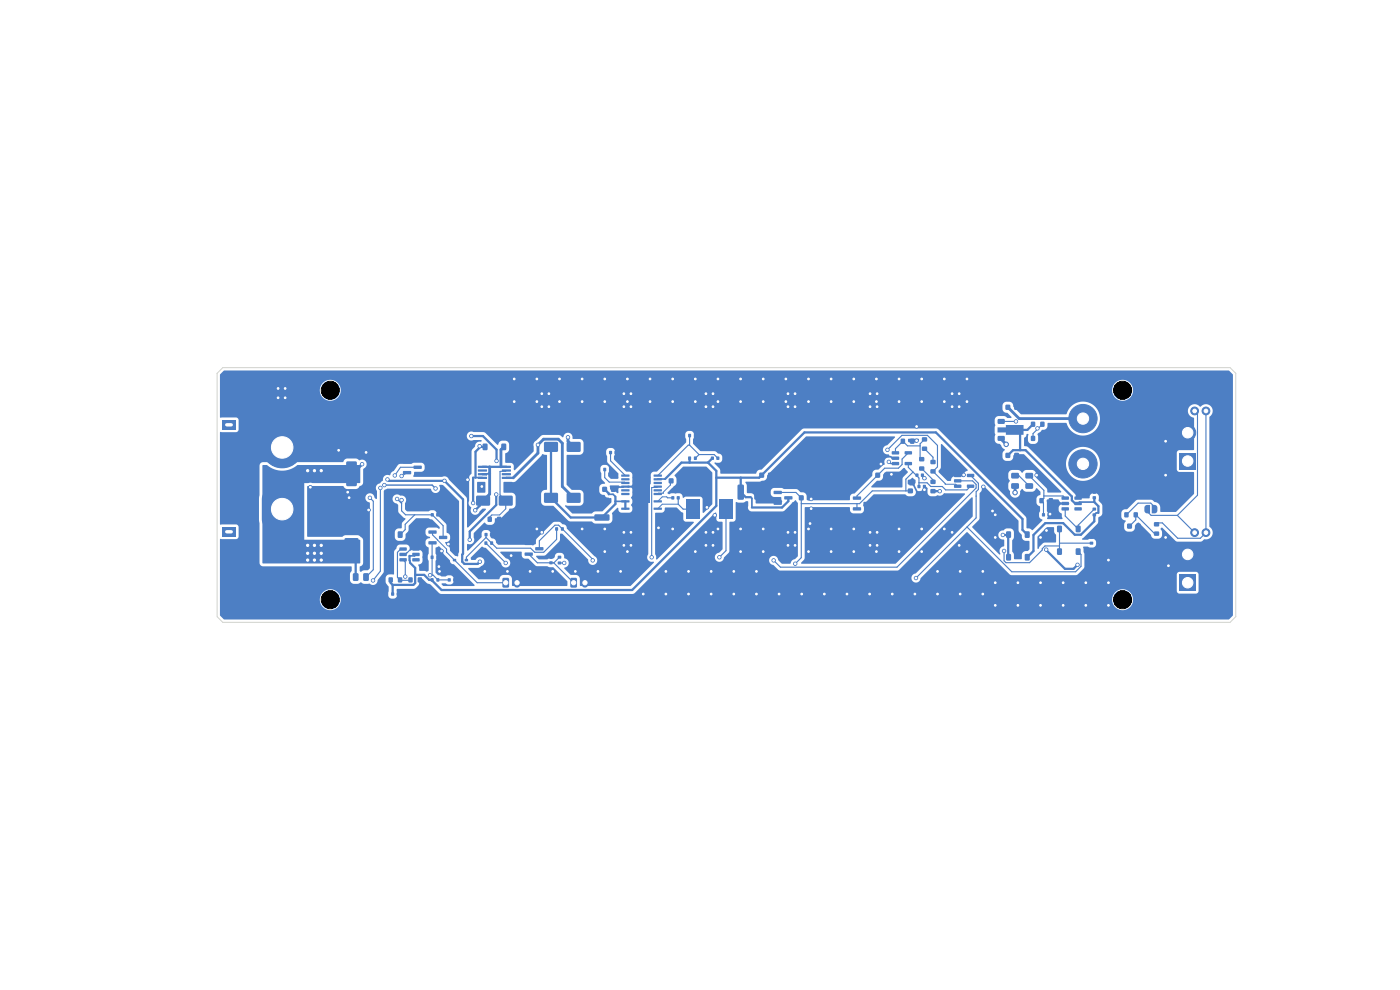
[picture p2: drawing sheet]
<svg xmlns="http://www.w3.org/2000/svg" width="297mm" height="210mm" viewBox="0 0 297 210" stroke-linecap="round" stroke-linejoin="round" font-family="sans-serif">
<path d="M121.1 122.7l1-.1 .3 .1v1.7l-.2 .2-.9 .1-.3-.2z" fill="#4d7fc4"/>
<path d="M124.1 123.3v.6" fill="none" stroke="#4d7fc4" stroke-width="1.4"/>
<path d="M250.2 96.1h3.5v3.4h-3.5z" fill="#4d7fc4"/>
<g fill="#4d7fc4" stroke="#4d7fc4" stroke-width=".21">
<circle cx="252" cy="91.8" r="1.71"/>
<circle cx="253.4" cy="87.2" r=".83"/>
<circle cx="255.8" cy="87.2" r=".83"/>
</g>
<path d="M106.7 122.7l1-.1 .3 .1v1.7l-.2 .2-.9 .1-.3-.2z" fill="#4d7fc4"/>
<path d="M109.7 123.3v.6" fill="none" stroke="#4d7fc4" stroke-width="1.4"/>
<path d="M56.1 104.4l.5-.4 .9-.3h4.5a2.16 2.16 0 0 1 2.2 2.1v4.4a2.16 2.16 0 0 1-2.2 2.1h-4.3a2.16 2.16 0 0 1-2.2-2.1l.1-4.6z" fill="#4d7fc4"/>
<circle cx="59.9" cy="94.9" r="4.3" fill="#4d7fc4" stroke="#4d7fc4" stroke-width=".21"/>
<g fill="#4d7fc4">
<path d="M47.1 111.8h2.9v2h-2.9z"/>
<path d="M47.1 89.2h2.9v1.9h-2.9z"/>
</g>
<g fill="#4d7fc4" stroke="#4d7fc4" stroke-width=".21">
<circle cx="229.7" cy="88.8" r="3"/>
<circle cx="229.7" cy="98.4" r="3"/>
</g>
<path d="M250.2 121.9h3.5v3.4h-3.5z" fill="#4d7fc4"/>
<g fill="#4d7fc4" stroke="#4d7fc4" stroke-width=".21">
<circle cx="252" cy="117.6" r="1.71"/>
<circle cx="253.4" cy="113" r=".83"/>
<circle cx="255.8" cy="113" r=".83"/>
</g>
<g fill="#4d7fc4">
<path d="M102.8 113.1h.6v.6h-.6z"/>
<path d="M104 113.1h.5v.6h-.5z"/>
<path d="M194.7 102.9h.5v.6h-.5z"/>
<path d="M195.8 102.9h.6v.6h-.6z"/>
<path d="M111.3 117.2h1.6l.1 .6-1.6 .1z"/>
<path d="M111.3 115l1.6-.1 .1 .6-1.6 .1z"/>
<path d="M113.6 116.1h1.6l.1 .6-1.7 .1z"/>
<path d="M102.4 94.2h1v1.2h-1z"/>
<path d="M106.4 94.2h.9v1.2h-.9z"/>
<path d="M127.8 103.3h.9v1h-.9z"/>
<path d="M129.7 103.3h.9v1h-.9z"/>
<path d="M195.6 94.8h1v.8h-1z"/>
<path d="M195.6 92.8h1v.8h-1z"/>
<path d="M146 96.9h.6v.6h-.6z"/>
<path d="M147.2 96.9h.6v.6h-.6z"/>
<path d="M213.5 112.8h.9v1.2h-.9z"/>
<path d="M217.5 112.8h.9v1.2h-.9z"/>
<path d="M220.5 105.7h.9v1h-.9z"/>
<path d="M222.5 105.7h.8v1h-.8z"/>
<path d="M142.4 105.3h.6v.6h-.6z"/>
<path d="M143.6 105.3h.6v.6h-.6z"/>
<path d="M91.4 122.7h.5v.6h-.5z"/>
<path d="M92.6 122.7h.6v.6h-.6z"/>
<path d="M141.9 101.5h.9v1h-.9z"/>
<path d="M143.8 101.5h.9v1h-.9z"/>
<path d="M131.8 107.7h1.7v.4h-1.6z"/>
<path d="M131.8 106.1h1.7v.4l-1.6 .1z"/>
<path d="M131.8 104.6h1.7v.4h-1.6z"/>
<path d="M131.8 103.8h1.7v.4h-1.6z"/>
<path d="M131.8 103h1.7v.4l-1.6 .1z"/>
<path d="M131.8 102.2h1.7v.4l-1.6 .1z"/>
<path d="M131.8 101.5l1.7-.1v.4l-1.6 .1z"/>
<path d="M131.8 100.7h1.7v.4h-1.6z"/>
<path d="M138.7 100.7h1.7v.4h-1.7z"/>
<path d="M138.7 101.5l1.7-.1v.4l-1.7 .1z"/>
<path d="M138.7 102.2h1.7v.4l-1.7 .1z"/>
<path d="M138.7 103h1.7v.4l-1.7 .1z"/>
<path d="M138.7 103.8h1.7v.4h-1.7z"/>
<path d="M138.7 104.6h1.7v.4h-1.7z"/>
<path d="M138.7 106.1h1.7v.4l-1.7 .1z"/>
<path d="M138.7 107.7h1.7v.4h-1.7z"/>
<path d="M134.5 102.1h3.2v4.6h-3.2z"/>
<path d="M115.5 93.8h2.8v2h-2.8z"/>
<path d="M120.3 93.8h2.8v2h-2.8z"/>
<path d="M218.7 92.5h.9v1h-.9z"/>
<path d="M220.7 92.5h.8v1h-.8z"/>
<path d="M102.8 114.9h.6v.6h-.6z"/>
<path d="M104 114.9h.6v.6h-.6z"/>
<path d="M224.3 111.6h.9v1.2h-.9z"/>
<path d="M228.3 111.6h.9v1.2h-.9z"/>
<path d="M82.5 122.5h.8v1h-.8z"/>
<path d="M84.5 122.5h.8v1h-.8z"/>
<path d="M202.4 102.8h1.5l.1 .6-1.5 .1z"/>
<path d="M202.4 101.7h1.5l.1 .6h-1.5z"/>
<path d="M202.4 100.6l1.5-.1 .1 .6-1.5 .1z"/>
<path d="M205.2 100.6l1.4-.1 .1 .6-1.5 .1z"/>
<path d="M205.2 102.8h1.4l.1 .6-1.5 .1z"/>
<path d="M181 107.6h1.6l.1 .6-1.7 .1z"/>
<path d="M181 105.4l1.6-.1 .1 .6-1.7 .1z"/>
<path d="M183.2 106.5h1.6l.1 .6-1.6 .1z"/>
<path d="M195 99h1v.8h-1z"/>
<path d="M195 97h1v.8h-1z"/>
<path d="M129.2 95.7h.6v.6h-.6z"/>
<path d="M130.4 95.7h.6v.6h-.6z"/>
<path d="M117.8 111.9h.6v.6h-.6z"/>
<path d="M119 111.9h.6v.6h-.6z"/>
<path d="M191.1 93.1h.8v1h-.8z"/>
<path d="M193.1 93.1h.8v1h-.8z"/>
<path d="M86.7 122.5h.8v1h-.8z"/>
<path d="M88.7 122.5h.8v1h-.8z"/>
<path d="M238.6 108.7h.8v1h-.8z"/>
<path d="M240.5 108.7h.9v1h-.9z"/>
<path d="M231.8 108.9h.7v.6h-.7z"/>
<path d="M231.8 107.7h.7v.6h-.7z"/>
<path d="M224.3 116.4h.9v1.3h-.9z"/>
<path d="M228.3 116.4h.9v1.3h-.9z"/>
<path d="M84.8 118.4h1.4l.1 .6-1.5 .1z"/>
<path d="M84.8 117.3h1.4l.1 .6-1.5 .1z"/>
<path d="M84.8 116.2l1.4-.1 .1 .6-1.5 .1z"/>
<path d="M87.5 116.2l1.4-.1 .1 .6-1.4 .1z"/>
<path d="M87.5 117.3h1.4l.1 .6-1.4 .1z"/>
<path d="M87.5 118.4h1.4l.1 .6-1.4 .1z"/>
<path d="M213.3 96.1h1v1h-1z"/>
<path d="M215.2 96.1h.9v1h-.9z"/>
<path d="M85.5 100l1.6-.1 .1 .6-1.6 .1z"/>
<path d="M85.5 97.7l1.6-.1 .1 .6-1.6 .1z"/>
<path d="M87.8 98.8h1.6l.1 .6-1.7 .1z"/>
<path d="M213.3 85.9h1v1h-1z"/>
<path d="M215.2 85.9h.9v1h-.9z"/>
<path d="M211.7 92.5h1.3l.2 .2v.7l-.3 .1h-1.1l-.2-.2z"/>
<path d="M211.6 90.7h1.8v-.5h3.7v2h-3.7v-.5h-1.8z"/>
<path d="M211.7 88.9h1.3l.2 .2v.7l-.3 .1h-1.1l-.2-.2z"/>
<path d="M146 92.1h.6v.6h-.6z"/>
<path d="M147.2 92.1h.6v.6h-.6z"/>
<path d="M189.2 98h1.4l.1 .6-1.4 .1z"/>
<path d="M189.2 96.9h1.4l.1 .5-1.4 .1z"/>
<path d="M189.2 95.8l1.4-.1 .1 .6-1.4 .1z"/>
<path d="M192 95.8l1.4-.1 .1 .6-1.5 .1z"/>
<path d="M192 98h1.4l.1 .6-1.5 .1z"/>
<path d="M161.1 100.3h.9v1h-.9z"/>
<path d="M163 100.3h.9v1h-.9z"/>
<path d="M197.4 103.8h1v.8h-1z"/>
<path d="M197.4 101.8h1v.8h-1z"/>
<path d="M73.2 114.2l2.6-.1 .2 .2 .1 4.8-.2 .3h-2.5l-.3-.2z"/>
<path d="M73.2 104.1l2.6-.1 .2 .2 .1 4.8-.2 .3h-2.5l-.3-.2z"/>
<path d="M101.4 101.2l1.8-.1 .1 .4-.1 .1h-1.7z"/>
<path d="M101.4 100.4h1.8l.1 .3-.1 .1h-1.7z"/>
<path d="M101.4 99.6h1.8l.1 .3-.1 .2h-1.7z"/>
<path d="M101.4 98.8h1.8l.1 .4-.1 .1h-1.7z"/>
<path d="M106.5 98.8h1.8l.1 .4-.1 .1h-1.7z"/>
<path d="M106.5 99.6h1.8l.1 .3-.1 .2h-1.7z"/>
<path d="M106.5 100.4h1.8l.1 .3-.1 .1h-1.7z"/>
<path d="M106.5 101.2l1.8-.1 .1 .4-.1 .1h-1.7z"/>
<path d="M101.1 105.2h2.8v2h-2.8z"/>
<path d="M105.9 105.2h2.8v2h-2.8z"/>
<path d="M103.5 109.7h.8v1h-.8z"/>
<path d="M105.5 109.7h.8v1h-.8z"/>
<path d="M218.7 89.5h.9v1h-.9z"/>
<path d="M220.7 89.5h.8v1h-.8z"/>
<path d="M239.2 111.1h.9v1h-.9z"/>
<path d="M241 111.1h.9v1h-.9z"/>
<path d="M194.2 100.5h.6v.6h-.6z"/>
<path d="M195.4 100.5h.6v.6h-.6z"/>
<path d="M185.7 100.3h1v1h-1z"/>
<path d="M187.6 100.3h.9v1h-.9z"/>
<path d="M91.4 108.9h.6v.6h-.6z"/>
<path d="M92.6 108.9h.5v.6h-.5z"/>
<path d="M231.8 105.3h.7v.6h-.7z"/>
<path d="M231.8 104.1h.7v.6h-.7z"/>
<path d="M90.9 114.8h1.6l.1 .6-1.6 .1z"/>
<path d="M90.9 112.6l1.6-.1 .1 .6-1.6 .1z"/>
<path d="M93.2 113.7h1.6l.1 .6-1.7 .1z"/>
<path d="M116.6 119.1h.6v.6h-.6z"/>
<path d="M116.6 117.9h.6v.6h-.6z"/>
<path d="M231.2 114.9h.7v.6h-.7z"/>
<path d="M231.2 113.7h.7v.6h-.7z"/>
<path d="M128 99.3h.6v.6h-.6z"/>
<path d="M129.2 99.3h.6v.6h-.6z"/>
<path d="M145.6 105.9h2.9v4.2h-2.9z"/>
<path d="M152.6 105.9h2.9v4.2h-2.9z"/>
<path d="M95 122.7h.6v.6h-.6z"/>
<path d="M96.2 122.7h.5v.6h-.5z"/>
<path d="M74.9 121.7l.9-.1 .2 .2 .1 1.2-.2 .2-.8 .1-.2-.2z"/>
<path d="M77.1 121.7l.9-.1 .2 .2 .1 1.2-.2 .2-.8 .1-.2-.2z"/>
<path d="M91.4 117.9h.5v.6h-.5z"/>
<path d="M92.6 117.9h.6v.6h-.6z"/>
<path d="M192.6 103.7h1v.9h-1z"/>
<path d="M192.6 101.8h1v.9h-1z"/>
<path d="M96.1 118.6h.6v.4h-.6z"/>
<path d="M98.6 118.6h.7v.4h-.7z"/>
<path d="M221.1 108.9h.6v.6h-.6z"/>
<path d="M222.2 108.9h.6v.6h-.6z"/>
<path d="M84.4 112.8h1v1.2h-1z"/>
<path d="M88.4 112.8h.9v1.2h-.9z"/>
<path d="M244.9 112.8h1v.8h-1z"/>
<path d="M244.9 110.8h1v.8h-1z"/>
<path d="M118.4 119.1h.6v.6h-.6z"/>
<path d="M118.4 117.9h.6v.6h-.6z"/>
<path d="M115.5 104.6h2.8v2h-2.8z"/>
<path d="M120.3 104.6h2.8v2h-2.8z"/>
<path d="M164.2 106.4h1.6l.1 .6-1.7 .1z"/>
<path d="M164.2 104.2l1.6-.1 .1 .6-1.7 .1z"/>
<path d="M166.4 105.3h1.6l.1 .6-1.6 .1z"/>
<path d="M126.2 109.2l2.9-.1 .2 .3v.9l-.3 .2-2.7-.1-.2-.2z"/>
<path d="M126.2 105.6h2.9l.2 .2v.9l-.3 .2h-2.7l-.2-.3z"/>
<path d="M213.5 117.6h.9v1.3h-.9z"/>
<path d="M217.5 117.6h.9v1.3h-.9z"/>
<path d="M217.6 102.6l1.4-.1 .2 .3v.7l-.3 .2h-1.2l-.2-.3z"/>
<path d="M217.6 100.4l1.4-.1 .2 .3v.7l-.3 .2h-1.2l-.2-.3z"/>
<path d="M156.5 102.9l1-.1 .3 .2v2.7l-.2 .3h-.8l-.3-.2z"/>
<path d="M160.1 102.9l1-.1 .3 .2v2.7l-.2 .3h-.9l-.3-.2z"/>
<path d="M169.5 105.1h.9v1h-.9z"/>
<path d="M171.4 105.1h.9v1h-.9z"/>
<path d="M225.2 107.6h1.5l.1 .6-1.5 .1z"/>
<path d="M225.2 106.5h1.5l.1 .6-1.5 .1z"/>
<path d="M225.2 105.4l1.5-.1 .1 .6-1.5 .1z"/>
<path d="M228 105.4l1.4-.1 .1 .6-1.5 .1z"/>
<path d="M228 106.5h1.4l.1 .6-1.5 .1z"/>
<path d="M228 107.6h1.4l.1 .6-1.5 .1z"/>
<path d="M150.8 96.9h.6v.6h-.6z"/>
<path d="M152 96.9h.6v.6h-.6z"/>
<path d="M83 125.7h.6v.6h-.6z"/>
<path d="M84.2 125.7h.5v.6h-.5z"/>
<path d="M73.5 97.9h1.9l.3 .1v4.8l-.2 .3h-1.8l-.2-.1z"/>
<path d="M73.5 87.5l1.9-.1 .3 .2v4.8l-.2 .3h-1.8l-.2-.2z"/>
<path d="M242.9 107.3l.4-.2h.7v1.8h-.7l-.4-.2-.1-.4z"/>
<path d="M244.3 107.1l.9 .1 .3 .3v.9l-.3 .5h-.9z"/>
<path d="M197.4 99.6h1v.8h-1z"/>
<path d="M197.4 97.6h1v.8h-1z"/>
<path d="M214.6 102.6l1.4-.1 .2 .3v.7l-.3 .2h-1.2l-.2-.3z"/>
<path d="M214.6 100.4l1.4-.1 .2 .3v.7l-.3 .2h-1.2l-.2-.3z"/>
</g>
<g fill="#4d7fc4" stroke="#4d7fc4" stroke-width=".21">
<circle cx="213.5" cy="94.3" r=".48"/>
<circle cx="199.4" cy="104.2" r=".36"/>
<circle cx="114.1" cy="94.4" r=".36"/>
<circle cx="215.3" cy="104.5" r=".48"/>
<circle cx="93.2" cy="121.2" r=".36"/>
<circle cx="171.5" cy="85.2" r=".36"/>
<circle cx="190.7" cy="85.2" r=".36"/>
<circle cx="203.7" cy="126" r=".36"/>
<circle cx="215.9" cy="123.6" r=".36"/>
<circle cx="205.1" cy="117" r=".36"/>
<circle cx="204.4" cy="100.7" r=".36"/>
<circle cx="150" cy="107.6" r=".36"/>
<circle cx="93.7" cy="116.9" r=".36"/>
<circle cx="168.7" cy="115.7" r=".36"/>
<circle cx="136.5" cy="126" r=".36"/>
<circle cx="150.9" cy="126" r=".36"/>
<circle cx="132.4" cy="83.5" r=".36"/>
<circle cx="113.9" cy="112.2" r=".36"/>
<circle cx="202" cy="86.3" r=".36"/>
<circle cx="118.7" cy="80.4" r=".36"/>
<circle cx="220.7" cy="114" r=".36"/>
<circle cx="151.3" cy="83.5" r=".36"/>
<circle cx="131.7" cy="121.2" r=".36"/>
<circle cx="208.5" cy="121.2" r=".36"/>
<circle cx="74.1" cy="105.6" r=".36"/>
<circle cx="73.8" cy="104.4" r=".36"/>
<circle cx="190.7" cy="80.4" r=".36"/>
<circle cx="71.8" cy="95.5" r=".36"/>
<circle cx="181.1" cy="112.2" r=".36"/>
<circle cx="186.1" cy="86.3" r=".36"/>
<circle cx="230.3" cy="123.6" r=".36"/>
<circle cx="157.1" cy="80.4" r=".36"/>
<circle cx="215.9" cy="128.4" r=".36"/>
<circle cx="161.9" cy="80.4" r=".36"/>
<circle cx="184.6" cy="83.5" r=".36"/>
<circle cx="211.1" cy="123.6" r=".36"/>
<circle cx="171.5" cy="80.4" r=".36"/>
<circle cx="219.9" cy="100.8" r=".36"/>
<circle cx="149.8" cy="112.9" r=".36"/>
<circle cx="107.6" cy="121.2" r=".36"/>
<circle cx="59" cy="82.4" r=".36"/>
<circle cx="157.1" cy="112.2" r=".36"/>
<circle cx="157.1" cy="117" r=".36"/>
<circle cx="150.9" cy="121.2" r=".36"/>
<circle cx="165.3" cy="126" r=".36"/>
<circle cx="128.3" cy="112.2" r=".36"/>
<circle cx="189.3" cy="126" r=".36"/>
<circle cx="202" cy="112.9" r=".36"/>
<circle cx="149.8" cy="86.3" r=".36"/>
<circle cx="168.7" cy="112.9" r=".36"/>
<circle cx="170.1" cy="126" r=".36"/>
<circle cx="211.1" cy="114" r=".36"/>
<circle cx="176.3" cy="85.2" r=".36"/>
<circle cx="123.5" cy="80.4" r=".36"/>
<circle cx="235.2" cy="123.6" r=".36"/>
<circle cx="77.7" cy="96" r=".36"/>
<circle cx="185.9" cy="80.4" r=".36"/>
<circle cx="247.9" cy="120" r=".36"/>
<circle cx="185.9" cy="117" r=".36"/>
<circle cx="114.9" cy="86.3" r=".36"/>
<circle cx="190.7" cy="112.2" r=".36"/>
<circle cx="59" cy="84.4" r=".36"/>
<circle cx="203.5" cy="115.7" r=".36"/>
<circle cx="146.1" cy="121.2" r=".36"/>
<circle cx="171.5" cy="117" r=".36"/>
<circle cx="186.1" cy="112.9" r=".36"/>
<circle cx="184.6" cy="86.3" r=".36"/>
<circle cx="161.9" cy="112.2" r=".36"/>
<circle cx="176.3" cy="117" r=".36"/>
<circle cx="230.3" cy="128.4" r=".36"/>
<circle cx="200.3" cy="80.4" r=".36"/>
<circle cx="235.2" cy="118.8" r=".36"/>
<circle cx="60.5" cy="84.4" r=".36"/>
<circle cx="167.2" cy="112.9" r=".36"/>
<circle cx="93.1" cy="120.2" r=".36"/>
<circle cx="137.9" cy="80.4" r=".36"/>
<circle cx="133.9" cy="86.3" r=".36"/>
<circle cx="113.9" cy="85.2" r=".36"/>
<circle cx="220.7" cy="128.4" r=".36"/>
<circle cx="184.6" cy="115.7" r=".36"/>
<circle cx="208.6" cy="103.3" r=".36"/>
<circle cx="189.1" cy="100.6" r=".36"/>
<circle cx="176.3" cy="112.2" r=".36"/>
<circle cx="181.1" cy="80.4" r=".36"/>
<circle cx="128.3" cy="85.2" r=".36"/>
<circle cx="171.5" cy="112.2" r=".36"/>
<circle cx="167.2" cy="86.3" r=".36"/>
<circle cx="147.5" cy="85.2" r=".36"/>
<circle cx="142.7" cy="80.4" r=".36"/>
<circle cx="123.5" cy="85.2" r=".36"/>
<circle cx="118.7" cy="85.2" r=".36"/>
<circle cx="142.7" cy="112.2" r=".36"/>
<circle cx="196.1" cy="103.9" r=".36"/>
<circle cx="247.3" cy="100.8" r=".36"/>
<circle cx="155.7" cy="126" r=".36"/>
<circle cx="184.5" cy="126" r=".36"/>
<circle cx="126.9" cy="121.2" r=".36"/>
<circle cx="194.5" cy="90.5" r=".36"/>
<circle cx="247.3" cy="93.6" r=".36"/>
<circle cx="167.2" cy="115.7" r=".36"/>
<circle cx="174.9" cy="126" r=".36"/>
<circle cx="202" cy="83.5" r=".36"/>
<circle cx="171.8" cy="111.1" r=".36"/>
<circle cx="222" cy="112.5" r=".36"/>
<circle cx="133.1" cy="117" r=".36"/>
<circle cx="168.7" cy="83.5" r=".36"/>
<circle cx="179.7" cy="126" r=".36"/>
<circle cx="220.7" cy="123.6" r=".36"/>
<circle cx="152.3" cy="80.4" r=".36"/>
<circle cx="152.3" cy="85.2" r=".36"/>
<circle cx="203.7" cy="121.2" r=".36"/>
<circle cx="194.1" cy="126" r=".36"/>
<circle cx="210.6" cy="108.4" r=".36"/>
<circle cx="157.1" cy="85.2" r=".36"/>
<circle cx="147.5" cy="117" r=".36"/>
<circle cx="198.9" cy="121.2" r=".36"/>
<circle cx="181.1" cy="117" r=".36"/>
<circle cx="102.8" cy="121.2" r=".36"/>
<circle cx="205.1" cy="85.2" r=".36"/>
<circle cx="200.3" cy="112.2" r=".36"/>
<circle cx="132.4" cy="115.7" r=".36"/>
<circle cx="161.9" cy="117" r=".36"/>
<circle cx="114.9" cy="112.9" r=".36"/>
<circle cx="109.1" cy="80.4" r=".36"/>
<circle cx="152.3" cy="112.2" r=".36"/>
<circle cx="155.7" cy="121.2" r=".36"/>
<circle cx="133.1" cy="85.2" r=".36"/>
<circle cx="142.7" cy="85.2" r=".36"/>
<circle cx="235.2" cy="128.4" r=".36"/>
<circle cx="116.4" cy="83.5" r=".36"/>
<circle cx="166.7" cy="85.2" r=".36"/>
<circle cx="172.1" cy="107.9" r=".36"/>
<circle cx="78.2" cy="108.2" r=".36"/>
<circle cx="203.5" cy="86.3" r=".36"/>
<circle cx="186.1" cy="115.7" r=".36"/>
<circle cx="184.6" cy="112.9" r=".36"/>
<circle cx="176.3" cy="80.4" r=".36"/>
<circle cx="186.1" cy="83.5" r=".36"/>
<circle cx="95.1" cy="115.4" r=".36"/>
<circle cx="185.9" cy="85.2" r=".36"/>
<circle cx="128.3" cy="117" r=".36"/>
<circle cx="133.1" cy="80.4" r=".36"/>
<circle cx="195.5" cy="85.2" r=".36"/>
<circle cx="161.9" cy="85.2" r=".36"/>
<circle cx="151.3" cy="115.7" r=".36"/>
<circle cx="108.4" cy="117.9" r=".36"/>
<circle cx="225.5" cy="123.6" r=".36"/>
<circle cx="225.5" cy="128.4" r=".36"/>
<circle cx="116.4" cy="86.3" r=".36"/>
<circle cx="133.9" cy="83.5" r=".36"/>
<circle cx="194.5" cy="93.5" r=".36"/>
<circle cx="151.3" cy="86.3" r=".36"/>
<circle cx="112.5" cy="121.2" r=".36"/>
<circle cx="102.2" cy="103.2" r=".36"/>
<circle cx="198.9" cy="126" r=".36"/>
<circle cx="160.5" cy="126" r=".36"/>
<circle cx="132.4" cy="86.3" r=".36"/>
<circle cx="195.5" cy="112.2" r=".36"/>
<circle cx="117.3" cy="121.2" r=".36"/>
<circle cx="128.3" cy="80.4" r=".36"/>
<circle cx="195.5" cy="80.4" r=".36"/>
<circle cx="109.1" cy="85.2" r=".36"/>
<circle cx="186.9" cy="98.4" r=".36"/>
<circle cx="172.1" cy="105.8" r=".36"/>
<circle cx="196.1" cy="101.4" r=".36"/>
<circle cx="151.3" cy="112.9" r=".36"/>
<circle cx="149.8" cy="115.7" r=".36"/>
<circle cx="205.1" cy="80.4" r=".36"/>
<circle cx="222.8" cy="109.1" r=".36"/>
<circle cx="133.9" cy="115.7" r=".36"/>
<circle cx="147.5" cy="80.4" r=".36"/>
<circle cx="211.1" cy="109.2" r=".36"/>
<circle cx="203.5" cy="83.5" r=".36"/>
<circle cx="190.7" cy="117" r=".36"/>
<circle cx="113.9" cy="80.4" r=".36"/>
<circle cx="208.5" cy="126" r=".36"/>
<circle cx="181.1" cy="85.2" r=".36"/>
<circle cx="123.5" cy="112.2" r=".36"/>
<circle cx="132.4" cy="112.9" r=".36"/>
<circle cx="141.3" cy="121.2" r=".36"/>
<circle cx="168.7" cy="86.3" r=".36"/>
<circle cx="211.1" cy="128.4" r=".36"/>
<circle cx="247.3" cy="114" r=".36"/>
<circle cx="200.3" cy="85.2" r=".36"/>
<circle cx="166.7" cy="80.4" r=".36"/>
<circle cx="122.1" cy="121.2" r=".36"/>
<circle cx="60.5" cy="82.4" r=".36"/>
<circle cx="167.2" cy="83.5" r=".36"/>
<circle cx="141.3" cy="126" r=".36"/>
<circle cx="137.9" cy="85.2" r=".36"/>
<circle cx="139.7" cy="112" r=".36"/>
<circle cx="151.6" cy="109.3" r=".36"/>
<circle cx="160.5" cy="121.2" r=".36"/>
<circle cx="99.2" cy="101.8" r=".36"/>
<circle cx="65.8" cy="103.4" r=".36"/>
<circle cx="146.1" cy="126" r=".36"/>
<circle cx="133.9" cy="112.9" r=".36"/>
<circle cx="195.5" cy="117" r=".36"/>
<circle cx="149.8" cy="83.5" r=".36"/>
<circle cx="114.9" cy="83.5" r=".36"/>
<circle cx="92.4" cy="103.6" r=".36"/>
<circle cx="81.5" cy="102.9" r=".36"/>
<circle cx="100.8" cy="108.2" r=".36"/>
<circle cx="212.7" cy="113.5" r=".36"/>
<circle cx="213" cy="116.9" r=".36"/>
<circle cx="68.1" cy="118.8" r=".48"/>
<circle cx="65.3" cy="115.7" r=".48"/>
<circle cx="66.7" cy="115.7" r=".48"/>
<circle cx="65.3" cy="118.8" r=".48"/>
<circle cx="65.3" cy="117.4" r=".48"/>
<circle cx="66.7" cy="117.4" r=".48"/>
<circle cx="66.7" cy="118.8" r=".48"/>
<circle cx="76.8" cy="98.5" r=".36"/>
<circle cx="68.1" cy="115.7" r=".48"/>
<circle cx="68.1" cy="117.4" r=".48"/>
<circle cx="65.3" cy="99.8" r=".48"/>
<circle cx="120.5" cy="92.8" r=".36"/>
<circle cx="68.1" cy="99.8" r=".48"/>
<circle cx="66.7" cy="99.8" r=".48"/>
<circle cx="82.2" cy="101.7" r=".36"/>
<circle cx="94.3" cy="102" r=".36"/>
<circle cx="101.8" cy="119.2" r=".36"/>
<circle cx="221.9" cy="116.6" r=".36"/>
<circle cx="228.6" cy="119.8" r=".36"/>
<circle cx="80.7" cy="103.5" r=".36"/>
<circle cx="79.1" cy="123.1" r=".36"/>
<circle cx="107.3" cy="119.4" r=".36"/>
<circle cx="119.7" cy="119.4" r=".36"/>
<circle cx="168.7" cy="119.6" r=".36"/>
<circle cx="99.7" cy="114.5" r=".36"/>
<circle cx="105.3" cy="104.9" r=".36"/>
<circle cx="194.3" cy="122.6" r=".36"/>
<circle cx="101.7" cy="94.6" r=".36"/>
<circle cx="100.4" cy="106.7" r=".36"/>
<circle cx="100" cy="92.5" r=".36"/>
<circle cx="105.3" cy="97.8" r=".36"/>
<circle cx="83.8" cy="100.9" r=".36"/>
<circle cx="125.7" cy="118.9" r=".36"/>
<circle cx="164.1" cy="118.9" r=".36"/>
<circle cx="91.2" cy="122" r=".36"/>
<circle cx="86" cy="122.3" r=".36"/>
<circle cx="138.3" cy="118.2" r=".36"/>
<circle cx="152.6" cy="118.2" r=".36"/>
<circle cx="220.1" cy="90.9" r=".36"/>
<circle cx="215.5" cy="89.4" r=".36"/>
<circle cx="188.6" cy="98" r=".36"/>
<circle cx="188.3" cy="95.4" r=".36"/>
<circle cx="78.5" cy="105.6" r=".36"/>
<circle cx="85.2" cy="106.1" r=".36"/>
<circle cx="85.2" cy="101" r=".36"/>
<circle cx="84.2" cy="105.8" r=".36"/>
</g>
<path d="M76.8 98.5l-.7 .7M103.9 99v5.8l-1.4 1.4M106.9 94.8l-.6 .6v3.6M120.5 92.8v.8l1.2 1.2M212.4 93v.2l1.1 1.1M213.8 86.4l2.4 2.4h13.5M103.8 100.5h.1M108.9 101.4l5.2-5.3v-1.7l1.2-1.2h3.1l.9 .8v9.2l2.4 2.4M215.3 103.1v1.4" fill="none" stroke="#4d7fc4" stroke-width=".6"/>
<g fill="none" stroke="#4d7fc4" stroke-width=".48">
<path d="M100 92.5h2.5l2.8 2.9v2.4M101.7 94.6l.2 .2M101.9 94.8h1M101.9 94.8l-1 1v5.5M102.4 99h5M116.9 94.8v10.8l4.2 4.2h6.6l2.9-2.9v-1.6M146.3 97.2v.9M150.2 98.1h-5.6l-3.5 3.5M150.2 98.1l1.8 1.8v7.4l-17.9 17.9h-40.4l-2-2.2h-.7l-1-1.1h-1.9M151.1 97.2l-.9 .9M213.8 96.6l1.1-1.1h2.7l9.8 9.8v.8l.7 .7h.6M216.4 91.2v4.3"/>
<path d="M219.2 90l-1.2 1.2h-5.5M75.5 119.1v3.3M82.2 101.7l.3 .3h11.8l3.9 3.9v11.6l-.1 .1v1.6l.4 .4h2.8l.5-.4M86.9 117.9v1M87 119.4l1.1 1.1v3.2l-.4 .4h-4.4M100.4 101.3v5.4M102.4 100.6h.7M102.5 106.2l-.7 .7v.4l-1 .9M105.3 104.9v2.2l-5.6 5.6v1.8M107.4 101.4h.1M107.4 101.4h1.5M128.3 103.8l.8 .9v.2"/>
<path d="M132.7 106.4v1.5M152 101.3h9.1l9.6-9.6h27.8l18.4 18.4v2.3l1 1M157.1 101.3v3.1l1.1 1.1h1.1M167.2 105.6v.7l-1.3 1.4h-6.4M197.9 104.2h1.5M212.7 113.5h1.2M213.9 113.5l.1 4.7M214 113.4l-.1 .1M221.9 116.6l4 4.1h1.8l.9-.9M232.1 105.6v.9l.9 .9v1.4M232.1 109.2v1.4l-2.8 2.8h-1.3l-2.5-2.4h-3.7l-2.6 2.5v3.4l-1.3 1.3M82.9 123v.7l.4 .4"/>
<path d="M83.3 124.1v1.9"/>
</g>
<path d="M86.9 118.9l.1 .5M88.2 117.6l-.3 .3h-1M100.4 101.3l2 .1M103.1 100.6l.1 .1M129.1 104.9h1l.5 .4M130.6 106.4h2.1M132.3 103.2l-1.7 .1-.5 .5M141.1 101.6l-1.6 .1M159.3 105.5l.2 .2v2M193.7 102.7l.9 1.8M232.1 106.5h-3.1l-.3 .3M233 108.8h-.4l-.5 .4" fill="none" stroke="#4d7fc4" stroke-width=".36"/>
<path d="M133.2 103.2h1.5" fill="none" stroke="#4d7fc4" stroke-width=".42"/>
<path d="M81.5 102.9h10.2l.7 .7M103.8 100.5h-.4l-.2 .2M195.7 100.8l.4 .4v.2" fill="none" stroke="#4d7fc4" stroke-width=".3"/>
<g fill="none" stroke="#4d7fc4" stroke-width=".24">
<path d="M88.6 99.1h-3.6l-1.2 1.8M106.1 100v5l1.2 1.2v1.7M128.3 99.6v1.7l.9 1M129.5 96v1.7l3.2 3.2M146.3 92.4v2M146.3 94.4h-.3l-6.5 6.5M146.3 94.4l2 2M148.3 96.4h3.2l.8 .8M148.3 96.4l-.8 .8M188.3 95.4l3-3.1h5.4l2.2 2.2v4.5l-1 1 2.6 2.7M188.6 98l.3 .3h1.1M192.7 98.3v.8l2.3 2.3v1.8"/>
<path d="M192.7 96.1l-1.3 1.3v1.1l-.8 .8h-2.9l-5.9 5.9v.5M195.2 94.6h-2.7l-1-1-1.5 1.6v.9M195.5 99.4l2.4 2.4v.4M196.1 95.2l1.8 1.8v1M196.1 93.2l-.9 .9v3l.3 .3M212.4 89.4h3.1M220.1 90.9l.1 .1M221.1 90l-1.9 2v1M253.4 87.2l.6 .6v17.3l-4.2 4.2M255.8 87.2v25.8l-1.2 1.2h-4.8l-3.2-3.3h-1l-.2 .3M78.5 105.6l.7 .7v14.6l-1.6 1.5M80.7 103.5v17.7l-1.6 1.9"/>
<path d="M84.2 105.8l1 1M85.2 106.1v2.3l.8 .8h5.7l2.3 2.3v2.5M85.5 118.8l.5 .4v3.1M85.5 116.5h-.5l-.7 .7v5.3l.7 .6 2.1-.1M86.4 100.3l-1.2 .7M87.2 116.4l-1.2 1.2M88 109.2l-2 2v1.1l-1.1 1.1M91.8 112.9v.6l1 1M91.8 115.1l-.1 6.9M94.7 116.5v.6l6.5 6.5h6.1M103.1 115.2l4.2 4.2M103.1 114l-4.2 4.2v.6"/>
<path d="M103.1 113.4v.6M104.3 109.2l-.4 .5v.5M112.2 117.5l1.8 1.9h3.5M114.4 116.4v-1.7l3.3-3.3h.8l7.2 7.2v.3M117.5 119.4l4.2 4.2M118.1 112.2v2.2l-2.8 2.8h-1.9l-.8-.9h-7.2l-2.3-2.3M118.7 118.2l-1.2 1.2M118.7 119.4h1M119.7 119.4h.1M138.3 103.4v14.8M140.6 104.6h.1M141.4 105.4l.2 .2h1.1"/>
<path d="M142.4 102l-.2 .1v.8M143.9 105.6v1.4l1 1h2.1M154 108v8.8l-1.4 1.4M165 104.5h3.8l1.2 1.1v12.7l-1.3 1.3M181.8 106.8v1.1M193.1 104.1h-8l-2.8 2.7h-12.3M193.7 100.1l-1.5 1.6v2.4M194.3 100.7l.2 .1M195 102.4h1.7l.8 .8h2.4l.7 .7h4.5l.8-.8M203.2 102h3.1l.8 .8v.7l-16.8 16.8h-24.7l-1.5-1.4M205.1 111.8l9.5 9.5h13.6l1.1-1.2v-2.5l-.6-.6M205.9 100.9l1.7 1.6v1.3l-.5 .5v5.6l-12.8 12.7"/>
<path d="M207.1 105.2h.1M215.3 100.9h.9l2.1 2.2M218.3 100.9l3.2 3.1v1.7l-.5 .5 .4 .4v2.6M221.5 105.2h4l.5 .5M224.8 115.8h-3.1l-.6 .6v.3l-2.7 2.7h-5l-.4-.4v-2.1M224.8 115.2h6.7M224.8 112.2v4.8M226 107.9v1.6l2.7 2.7v-.8l3.4-3.4M239.6 111.6l1.3-1.3v-1.1l4 4h.5M243.4 108v.5l.8 .8h5.6M244.9 108v-.5l-.8-.8h-2.7l-2.4 2.5M249.8 109.3l3.6 3.7"/>
<path d="M91.2 122h.7l1 1h2.4"/>
</g>
<path d="M187.5 96.9h1.5l.3 .3h.7" fill="none" stroke="#4d7fc4" stroke-width=".34"/>
<path d="M107.4 99.8l-.2 .2h-1.1M92.8 114.5v.1M92.8 114.6l1.9 1.9M107.3 107.9l-1.3 1.3h-1.7M129.2 102.3h3.3l.2 .2M139.5 103.2l-.1 .2h-1.1M140.6 104.6h-.9l-.2 .2M141.4 105.4h-.9l-1 1M142.2 102.9l-1.5 1.5v.2M143.9 107h-3.4l-1 .9M200.5 102.7h2.3l.4 .4" fill="none" stroke="#4d7fc4" stroke-width=".21"/>
<g fill="#4d7fc4">
<path d="M55.7 98.7l.9-.1a5.1 5.1 0 0 0 6.5 0l13.3 .1-.1 3.8h-11.8v12h11.9l-.1 5h-20.6z"/>
<path d="M92.4 116.1l.8-.2 .8 .8 .2 .9 1.2 1.2a.88 .88 0 0 0 .8 .9l4.4 4.3 .1 .3h-6.7l-.3-.3 .1-.3h.7l.6 .3 .8-.2 .3-.5v-.6l-.4-.6-.8-.1-.5 .3h-.8l-.8-.3-.5-.5v-2.5l.2-.5v-.6l-.2-.5z"/>
<path d="M99.9 118.2l2.4-2.3 .8 .3 3.2 3.2a1 1 0 0 0 1 1 1 1 0 0 0 1-1 1 1 0 0 0-1-1l-1.1-1.1-.1-.2 4.5-.1 .1 .8a.78 .78 0 0 0 .6 .7l.9 .1 1.5 1.5h2.4l.5 .2h.8l2.9 3 .1 .9-.2 .1h-11.5l-.1-.1v-1.5l-.2-.4-.5-.3h-1.1a1.39 1.39 0 0 0-1 .9h-4.3l-2.2-2.3 .2-.1h1.9l.6-.4a1.02 1.02 0 0 0 .5-1.6 1.02 1.02 0 0 0-1.7 .3h-.8z"/>
<path d="M170.8 107.6h9.3l.2 .1 .1 .7 .4 .4 1.8 .1a.78 .78 0 0 0 .7-.7l-.2-1.1 2.3-2.2h6.6l.7 .4h.8a.99 .99 0 0 0 .9-1.1h.8a.85 .85 0 0 0 .7-1h.5l.4 .3v1.1l.3 .5 .3 .2h.9l.5-.2a1.33 1.33 0 0 0 1.6-.5h4.2l.1 .2-14.8 14.8h-19.9l-.1-.2 .8-1z"/>
<path d="M139 108.8l1.5-.1a.92 .92 0 0 0 .6-1h2.4l1 .9 .4 .2 .1 1.4 .1 .3 .4 .2h1.6l.1 .2-7.9 7.8-.3-1.2z"/>
<path d="M208.3 102.9h.3l7.4 7.5 .2 2.4a1.47 1.47 0 0 1 .7 1.5l.4 .4 1.1 .2v1.6l-.4 .4a.96 .96 0 0 0-1.2 .7l-.1 1h-1.6v-1l-.4-.7v-2.2l.4-.8-.1-1.3-.2-.3-.5-.2h-.8l-.5 .3a1.09 1.09 0 0 0-1 .6 1.09 1.09 0 0 0 .1 1.2l.9 .3v1.3a1.15 1.15 0 0 0-.8 1.7l-.2 .1-5.7-5.7 1.4-1.6 .1-.3v-5.3l.4-.6z"/>
<path d="M85.1 117.5l.9-.1 .1 .2-.2 .2h-.7z"/>
<path d="M220.1 113.8l2-2h1.4l.1 1 .4 .7v1.5l-2.6 .1-1.2 1.3z"/>
<path d="M222.1 106l2.4-.1 .6 .7 1.7 .1-.1 .3h-1.6l-.5 .5v.7l.1 .4 .5 .4 .2 1.1h-3.2l.1-1.2-.2-.5z"/>
<path d="M144.9 99h4.9l1.3 1.2v6.7l-1.8 1.9-.2-.1-.1-2.9-.3-.4-3.2-.1-.5 .3-.3-.7-.4-.2-1.8-.1-.6 .2-.3-.2 1.8-1.9 .1-1.2-.4-.7z"/>
<path d="M158.1 102.2l3.4-.1a1.23 1.23 0 0 0 1.2-1.2l8.3-8.3h18.8v.2l-1.5 1.6a1.02 1.02 0 0 0-1 1.1 1.02 1.02 0 0 0 1.3 .9l.2 .6a1.1 1.1 0 0 0-1.1 1.5l-.5 .2-.8 .9h-.7a.95 .95 0 0 0-.6 1.2l-3.8 3.9a.85 .85 0 0 0-1 .7v.6l-.2 .1h-8.8l-.2-.1v-.9l-.2-.3-.5-.4h-.6l-.7-.6-2.8-.1-.5-.2h-1.6a.78 .78 0 0 0-.7 .7l.1 .8 .4 .4 1.7 .1 .2 .9-.3 .4h-5.2l-.1-1.3-.4-.6-.4-.2-1-.2-.1-1.6z"/>
<path d="M129.4 103h1.9l.2 .2-.3 .5-.1 .9-.8-.5-.6-.1-.3-.2z"/>
<path d="M101.3 102.2l1.6 .1v2.2h-1.7z"/>
<path d="M184.9 103.1l1.1-1.1h.5a.93 .93 0 0 0 .8-1.2l.7-.7 2.7-.1 1.1-.8 .8 .9-1.1 1.3v1.8l-.2 .2h-6.3z"/>
<path d="M192.9 101.9l.7-.6 .6 .5v.6l-.2 .6-1.1-.1z"/>
<path d="M199.6 94.2h.3l5.4 5.4-.1 .3a.78 .78 0 0 0-.7 .7l-.1 .6-.5-.2h-1.4a1.07 1.07 0 0 0-.8 1h-.8l-1.8-1.9v-.2l.5-.8z"/>
<path d="M195.5 100.6h.2l.8 .8 .1 .2h-.9z"/>
<path d="M189.2 97.1l1.3-.1 .2 .2-.2 .2h-1.1z"/>
<path d="M192.7 93.1h2.1l.2 .2-.5 .6h-1.6l-.3-.2z"/>
<path d="M46.7 79.4l.9-.8h213l1 .9v51l-1 .9h-213l-.9-.9v-3.4h21.1a2.23 2.23 0 0 0 2.3 2.3 2.23 2.23 0 0 0 2.2-2.3h163.6v.3a2.23 2.23 0 0 0 3.4 1.7 2.23 2.23 0 0 0 0-3.8 2.23 2.23 0 0 0-3.4 1.8h-163.6v-.3a2.23 2.23 0 0 0-2.4-1.8 2.23 2.23 0 0 0-2.1 2.1h-21.1v-12.7h3.4l.3-.2 .2-.4v-2.1l-.3-.4-3.6-.1v-5.4h8.2l.2 13.6 .3 .6 .4 .1h18.7l.1 .2v.7l-.3 .7-.1 1.4a.89 .89 0 0 0 .9 .8l.9-.1 .6-.3 .5 .3h1.3l.3 .2a1 1 0 0 0 1.4-1l1.2-1.4 .1-.4 .1-17.1 .7-.4h9.1a1.01 1.01 0 0 0 1.2 .9 1.01 1.01 0 0 0 .8-1.3l-.1-.4 .8 .1 3.4 3.3v10.8l-.2 .9-.7-.1-1-1-.1-.7-1-1 .1-.2a.88 .88 0 0 0 1-.7l-.1-.8-.7-.5v-1.8l-2-2-.4-.8-.8-.2-.6 .3h-4.6l-.4-.5v-1.2l.2-.3a1.02 1.02 0 0 0-.2-1.1 1.02 1.02 0 0 0-1.1-.3 .98 .98 0 0 0-1.5 .5 .98 .98 0 0 0 .9 1.3l.3 .3v1.4l1.5 1.5-.7 .8-.1 1.1-.6 .1a.86 .86 0 0 0-.8 .8v1.1l.1 .4 .5 .3h.8a.86 .86 0 0 0 .8-.8l.1-.6 .5-.7 .1-1.1 1.6-1.6h2.6l.7 .3 1.7 1.6-.1 .4-.7-.3h-1.6l-.3 .2-.3 .5v.6l.1 .3 .5 .3a.2 .2 0 0 1 .3 .1 .2 .2 0 0 1-.1 .3 .77 .77 0 0 0-.8 .7v.7l.6 .6v1.2l-.2 .5v.7l.2 .4v2l-.4 .3-1.6-.3-.2-1.2 .6-.2 .3-.5v-1.7l-.1-.5-.6-.3-1.4 .1-.5 .1-.1-.8-.5-.4-1.6-.1a.82 .82 0 0 0-.7 .8l-.5 .8v4.7l-.1 .1-.9-.1a.83 .83 0 0 0-.8 .8l.1 1.1 .6 .8-.1 1.8 .3 .5 .4 .2 .7-.1 .4-.4-.1-1.4 .2-.2h3.5l.4-.2 .6-.6 .1-1.2 .2-.1h.5l.9 .9 .8 .3 1.8 1.8 .5 .2h40.6l.4-.2 17.2-17.1 .2 .2v1.5l.3 .2 .9 .1 .1 .1v5.6l-.7 .8a.99 .99 0 0 0-1 1 .99 .99 0 0 0 1 1 .99 .99 0 0 0 1-1l1-.9 .1-.4v-6.1l.2-.1 .9-.1 .3-.4v-3.6l.1-.1 1.5 .1 .5-.3h.4l.1 .1v.9a.85 .85 0 0 0 .7 1.2h6.8l1.9-1.9 .6-.5 .2 .1 .4 .5v11.2l-.7 .7a1.59 1.59 0 0 0-1 1h-1.7l-.8-.8a.99 .99 0 0 0-1-.9 .99 .99 0 0 0-1 1 .99 .99 0 0 0 1 1l1 1 .4 .1h25.1l15.5-15.5h.2v4.1l-12 12a.98 .98 0 0 0-.9 1.1 .98 .98 0 0 0 1 .9 .98 .98 0 0 0 .9-1l9.9-9.7 9 9 .4 .1 35-.2v3.6l.2 .4 .4 .1h3.5l.5-.3 .1-3.8-.4-.5h-3.8l-.3 .2-.2 .3h-21l1.3-1.2 .2-.4v-2.7l-.3-1.5 .9-.1 .5 .2h.7a.76 .76 0 0 0 .6-.6v-.6a.76 .76 0 0 0-.7-.6h-.6l-.5 .2h-1l-.2-.1 3.3-3.3 .3-1.4a1.01 1.01 0 0 0 .8-.9h4v1.1l.3 .3 .6 .3-.3 .6 .1 1.2 .4 .4 1 .1a.96 .96 0 0 0 .8-1.3l.6-.6h.2l2.5 2.5 .3 .6 .5 .3h.9l.6-.3 .1-1.1-.3-.7 .3-.3 3.1 3h5.1l.7-.5a1.51 1.51 0 0 0 1.8-.9 1.51 1.51 0 0 0-.6-1.8v-23.2a1.48 1.48 0 0 0 .3-2.3 1.48 1.48 0 0 0-2.3 .1l-.1-.1a1.46 1.46 0 0 0-2.4 .3 1.46 1.46 0 0 0 1.2 2.2v6.7l-3.2 .1-.3 .2-.2 .3v3.6l.2 .3 .4 .2h2.9l.2 .1v4.6l-3.9 3.8h-3.2l-.1-1.1-.3-.6-1.6-.9-3 .1-2 1.9h-.6a.83 .83 0 0 0-.7 .8h-4l-.1-1.7-.7-.9v-1.1l-.5-.4-.7-.1a1.39 1.39 0 0 0-.9 1.1l-2.7 .1-.3-1-6.5-6.6h4.6l.3 1.6a3.6 3.6 0 0 0 5.8 1.2 3.6 3.6 0 0 0-1-5.9 3.6 3.6 0 0 0-5.1 3.1h-4.6l-3.4-3.4-.8-.2v-1.7l.4-.3v-.4a.2 .2 0 0 1 .3-.2 .2 .2 0 0 1 .1 .3v1.1l.1 .5 .6 .3 .9-.1 .5-.6-.1-1.4 1-.9a.94 .94 0 0 0 1.1-.8l.1-.7h3.8a4.8 4.8 0 0 0 2.6 2.6 3.6 3.6 0 0 0 4.5-2.6 3.6 3.6 0 0 0-2.6-4.5 3.6 3.6 0 0 0-4.4 2.7h-9.5l-1.7-1.6a1.03 1.03 0 0 0-.9-1.1h-.7l-.5 .4-.2 .3v1l.3 .5 .8 .2 .7 .8 .1 .2-.8 .1-.7-.4h-1.3a.86 .86 0 0 0-.8 .8l.2 1.1-.2 .5 .2 1.5-.2 1.1a1.01 1.01 0 0 0 1.1 .9l.5 .7 .6 .5-.5 .7v1.2l.5 .4 .9 .1a1.03 1.03 0 0 0 .9-1.2l.3-.3 2 .1 7.9 7.9-.2 .2-2.8-.1-.2-.8-2.2-2.2-.1-1.2-.6-.5h-1.5l-.7 .6-.8-.6-1.7 .1-.5 .6 .1 1.2a.47 .47 0 0 1 .2 .4 .47 .47 0 0 1-.2 .5l-.1 1.1 .4 .5a1.13 1.13 0 0 0 1 1.5 1.13 1.13 0 0 0 1.1-1.5l.5-.4 .7 .6h1.3a1.04 1.04 0 0 0 .9-.7l.9 .7v.6l-.1 .1a.83 .83 0 0 0-.7 .8v1.1l.7 .6-.2 2 .2 .4 .6 .4-2.2 2.2-.4-.3-.8-.2v-2l-.2-.4-18.5-18.5-.5-.2h-28.2l-8.8 8.7a1.06 1.06 0 0 0-1.2 .9h-7.5l-.2-1-1.1-1.3 .1-.1 .8 .1 .4-.2 .3-.5v-.6a.91 .91 0 0 0-.9-.7l-.7-.5h-3.1l-1.5-1.6 .2-2a.76 .76 0 0 0-.7-.7l-.7 .1-.4 .4 .1 2-6.1 6.1-.7 .1a.85 .85 0 0 0-.6 1.1l-.1 1.4-.5 .7v14.2a1.08 1.08 0 0 0 0 1.3 1.08 1.08 0 0 0 1.2 .4v.2l-5 4.9h-10.6l-.1-1.6-.2-.4-.5-.3-1.3-.1-1.3-1.3v-.2l.6-.2 .3-.4a1.04 1.04 0 0 0-.9-1.4 .96 .96 0 0 0-.7-1.1h-.6a1.03 1.03 0 0 0-.7 .9l-.3 .3h-.8l-.5 .2h-1.7l-.7-.7 .2-.1h1.5l.4-.2 2.9-2.8 .1-.4v-1.2l.4-.1 5.5 5.4a.99 .99 0 0 0 .7 1.2 .99 .99 0 0 0 1.2-.6 .99 .99 0 0 0-.5-1.2l-5.8-5.9a.91 .91 0 0 0-1-.9l-.7-.5-1.3 .1-3.5 3.5-.1 1-.6 .4-.4-.1h-6.9l-.5-.5a.91 .91 0 0 0-1-.9l-.3-.3v-.8l-.1-.4-.5-.3h-.6l-.6 .5-.1 1.1-2.9 2.8-.1-.1v-1.3a1.05 1.05 0 0 0 1.2-.2 1.05 1.05 0 0 0 .2-1.2v-1l2.2-2.1 .8 .4h.7a.94 .94 0 0 0 .8-1.2l.1-.2 1.3-.1 1.5-1.4 .2-.5a1 1 0 0 0 1.3-.9v-1.6l-.2-.5-.5-.4h-1.9v-2.2l.2-.1 2 .1 .4-.2 5.7-5.8 .9 .3 .1 7.2-.2 .1-.6 .1-.4 .4-.1 2.2a.88 .88 0 0 0 .8 .7h1.8l3.4 3.3h4.7l.8 .5h2.8l.5-.2 .3-.6-.1-1.4 1.1-1.1h.3a.79 .79 0 0 0 .7 1l1.7-.1a.79 .79 0 0 0 .6-1l-.3-.6 .3-.6-.1-.5-.2-.4 .3-.6-.1-1.3-.2-.5 .3-.6-.1-2-.3-.5-1-.1-2.5-2.5-.1-.7 .3-.5v-.6l-.3-.5-.4-.2-.8 .1-.4 .4v.8l.2 .5v1l.1 .4 2.3 2.2-.1 1.2h-1.5l-.5-.5-.1-.7 .2-.5v-.6a.76 .76 0 0 0-.7-.7h-.5a.76 .76 0 0 0-.6 .7l.2 2.3 .7 .8v.2a.93 .93 0 0 0-1.2 .8v.8a1.05 1.05 0 0 0 1.2 .8 1.12 1.12 0 0 0 1.4 .7v.9l-1.8 1.8-1.7 .1-.7 .4h-4l-1.6-1.5 .1-.2 3.1 .1 .5-.4 .2-.3v-1.8l-.2-.5-.5-.4h-1.8l-1.1-1.1v-6.2l2.9-.1 .5-.4 .2-.3v-1.8l-.2-.5-.5-.4h-1.5l-.2-.1a1 1 0 0 0-.8-1.2 1 1 0 0 0-1.1 1l-1-.5h-3.3l-.4 .2-1.1 1a.99 .99 0 0 0-.5 1.2v1.1l-4.1 4-.3-1.4-.3-.2h-1.2l-.1-.1v-1.9l.7-.6v-1.6l-.6-.5h-.9a1.02 1.02 0 0 0-.7 .8h-.2l-2.6-2.5-2.4-.1a.98 .98 0 0 0-1.5 .8 .98 .98 0 0 0 1.5 .8h1.6a.19 .19 0 0 1 .1 .3 .19 .19 0 0 1-.3 .1 1.04 1.04 0 0 0-1.2 1.1l-.5 .5-.2 .4v4.7l-.5 .8v5a1.23 1.23 0 0 0 .5 1.5v.1a.98 .98 0 0 0 .5 1.3 .98 .98 0 0 0 1.3-.6l.6-.6h.6l.1 .1-3.8 3.9h-.2l-.1-6.2-3.8-3.9a1.02 1.02 0 0 0-1.4-.6l-6.1-.1 .2-1 1.7-.1 .4-.4 .1-.7a.77 .77 0 0 0-.7-.7h-1.6l-.5 .2h-2.6l-.3 .3-.9 1.2a1.03 1.03 0 0 0-.7 .9h-.2a1.03 1.03 0 0 0-1 .2 1.03 1.03 0 0 0-.4 1l-.5 .4a1.1 1.1 0 0 0-.7 1.8v1.6l-.2 .1-.3-.3a1 1 0 0 0-1-1 1 1 0 0 0-1 1 1 1 0 0 0 1 1v13.9l-.4 .5h-1l-.6 .3-.2-.3v-.7l.6-.5 .1-.4v-4.8a1.53 1.53 0 0 0-1.2-1.1h-2.6l-.6 .4h-7.4v-10.7l.6-.2 7 .1 .7 .6h2.1l1.1-.8 .3-.3 .1-3.1a1.03 1.03 0 0 0 .6-1.4 1.03 1.03 0 0 0-1.5-.5l-.6-.3h-1.9l-.5 .1-.5 .6-9.8 .1a4.4 4.4 0 0 1-5.9 0h-1.4l-.3 .2-.2 .3-.2 7.2h-8.2v-14.1l.1-.1 3.3 .1 .3-.2 .2-.4v-2.1l-.3-.4-3.6-.1v-5.9h21.1a2.23 2.23 0 0 0 2.3 2.4 2.23 2.23 0 0 0 2.2-2.4h163.6v.3a2.23 2.23 0 0 0 3.4 1.8 2.23 2.23 0 0 0 0-3.8 2.23 2.23 0 0 0-3.4 1.7h-163.6v-.2a2.23 2.23 0 0 0-2.4-1.8 2.23 2.23 0 0 0-2.1 2h-21.1z"/>
</g>
<path d="M46.1 79.2l1.2-1.2h213.7l1.2 1.2v51.6l-1.2 1.2h-213.7l-1.2-1.2z" fill="none" stroke="#d0d2cd" stroke-width=".21"/>
<g fill="#fff" stroke="#fff" stroke-width=".21">
<circle cx="213.5" cy="94.3" r=".24"/>
<circle cx="199.4" cy="104.2" r=".18"/>
<circle cx="114.1" cy="94.4" r=".18"/>
<circle cx="215.3" cy="104.5" r=".24"/>
<circle cx="93.2" cy="121.2" r=".18"/>
<circle cx="171.5" cy="85.2" r=".18"/>
<circle cx="190.7" cy="85.2" r=".18"/>
<circle cx="203.7" cy="126" r=".18"/>
<circle cx="215.9" cy="123.6" r=".18"/>
<circle cx="205.1" cy="117" r=".18"/>
<circle cx="204.4" cy="100.7" r=".18"/>
<circle cx="150" cy="107.6" r=".18"/>
<circle cx="93.7" cy="116.9" r=".18"/>
<circle cx="168.7" cy="115.7" r=".18"/>
<circle cx="136.5" cy="126" r=".18"/>
<circle cx="150.9" cy="126" r=".18"/>
<circle cx="132.4" cy="83.5" r=".18"/>
<circle cx="113.9" cy="112.2" r=".18"/>
<circle cx="202" cy="86.3" r=".18"/>
<circle cx="118.7" cy="80.4" r=".18"/>
<circle cx="220.7" cy="114" r=".18"/>
<circle cx="151.3" cy="83.5" r=".18"/>
<circle cx="131.7" cy="121.2" r=".18"/>
<circle cx="208.5" cy="121.2" r=".18"/>
<circle cx="74.1" cy="105.6" r=".18"/>
<circle cx="73.8" cy="104.4" r=".18"/>
<circle cx="190.7" cy="80.4" r=".18"/>
<circle cx="71.8" cy="95.5" r=".18"/>
<circle cx="181.1" cy="112.2" r=".18"/>
<circle cx="186.1" cy="86.3" r=".18"/>
<circle cx="230.3" cy="123.6" r=".18"/>
<circle cx="157.1" cy="80.4" r=".18"/>
<circle cx="215.9" cy="128.4" r=".18"/>
<circle cx="161.9" cy="80.4" r=".18"/>
<circle cx="184.6" cy="83.5" r=".18"/>
<circle cx="211.1" cy="123.6" r=".18"/>
<circle cx="171.5" cy="80.4" r=".18"/>
<circle cx="219.9" cy="100.8" r=".18"/>
<circle cx="149.8" cy="112.9" r=".18"/>
<circle cx="107.6" cy="121.2" r=".18"/>
<circle cx="59" cy="82.4" r=".18"/>
<circle cx="157.1" cy="112.2" r=".18"/>
<circle cx="157.1" cy="117" r=".18"/>
<circle cx="150.9" cy="121.2" r=".18"/>
<circle cx="165.3" cy="126" r=".18"/>
<circle cx="128.3" cy="112.2" r=".18"/>
<circle cx="189.3" cy="126" r=".18"/>
<circle cx="202" cy="112.9" r=".18"/>
<circle cx="149.8" cy="86.3" r=".18"/>
<circle cx="168.7" cy="112.9" r=".18"/>
<circle cx="170.1" cy="126" r=".18"/>
<circle cx="211.1" cy="114" r=".18"/>
<circle cx="176.3" cy="85.2" r=".18"/>
<circle cx="123.5" cy="80.4" r=".18"/>
<circle cx="235.2" cy="123.6" r=".18"/>
<circle cx="77.7" cy="96" r=".18"/>
<circle cx="185.9" cy="80.4" r=".18"/>
<circle cx="247.9" cy="120" r=".18"/>
<circle cx="185.9" cy="117" r=".18"/>
<circle cx="114.9" cy="86.3" r=".18"/>
<circle cx="190.7" cy="112.2" r=".18"/>
<circle cx="59" cy="84.4" r=".18"/>
<circle cx="203.5" cy="115.7" r=".18"/>
<circle cx="146.1" cy="121.2" r=".18"/>
<circle cx="171.5" cy="117" r=".18"/>
<circle cx="186.1" cy="112.9" r=".18"/>
<circle cx="184.6" cy="86.3" r=".18"/>
<circle cx="161.9" cy="112.2" r=".18"/>
<circle cx="176.3" cy="117" r=".18"/>
<circle cx="230.3" cy="128.4" r=".18"/>
<circle cx="200.3" cy="80.4" r=".18"/>
<circle cx="235.2" cy="118.8" r=".18"/>
<circle cx="60.5" cy="84.4" r=".18"/>
<circle cx="167.2" cy="112.9" r=".18"/>
<circle cx="93.1" cy="120.2" r=".18"/>
<circle cx="137.9" cy="80.4" r=".18"/>
<circle cx="133.9" cy="86.3" r=".18"/>
<circle cx="113.9" cy="85.2" r=".18"/>
<circle cx="220.7" cy="128.4" r=".18"/>
<circle cx="184.6" cy="115.7" r=".18"/>
<circle cx="208.6" cy="103.3" r=".18"/>
<circle cx="189.1" cy="100.6" r=".18"/>
<circle cx="176.3" cy="112.2" r=".18"/>
<circle cx="181.1" cy="80.4" r=".18"/>
<circle cx="128.3" cy="85.2" r=".18"/>
<circle cx="171.5" cy="112.2" r=".18"/>
<circle cx="167.2" cy="86.3" r=".18"/>
<circle cx="147.5" cy="85.2" r=".18"/>
<circle cx="142.7" cy="80.4" r=".18"/>
<circle cx="123.5" cy="85.2" r=".18"/>
<circle cx="118.7" cy="85.2" r=".18"/>
<circle cx="142.7" cy="112.2" r=".18"/>
<circle cx="196.1" cy="103.9" r=".18"/>
<circle cx="247.3" cy="100.8" r=".18"/>
<circle cx="155.7" cy="126" r=".18"/>
<circle cx="184.5" cy="126" r=".18"/>
<circle cx="126.9" cy="121.2" r=".18"/>
<circle cx="194.5" cy="90.5" r=".18"/>
<circle cx="247.3" cy="93.6" r=".18"/>
<circle cx="167.2" cy="115.7" r=".18"/>
<circle cx="174.9" cy="126" r=".18"/>
<circle cx="202" cy="83.5" r=".18"/>
<circle cx="171.8" cy="111.1" r=".18"/>
<circle cx="222" cy="112.5" r=".18"/>
<circle cx="133.1" cy="117" r=".18"/>
<circle cx="168.7" cy="83.5" r=".18"/>
<circle cx="179.7" cy="126" r=".18"/>
<circle cx="220.7" cy="123.6" r=".18"/>
<circle cx="152.3" cy="80.4" r=".18"/>
<circle cx="152.3" cy="85.2" r=".18"/>
<circle cx="203.7" cy="121.2" r=".18"/>
<circle cx="194.1" cy="126" r=".18"/>
<circle cx="210.6" cy="108.4" r=".18"/>
<circle cx="157.1" cy="85.2" r=".18"/>
<circle cx="147.5" cy="117" r=".18"/>
<circle cx="198.9" cy="121.2" r=".18"/>
<circle cx="181.1" cy="117" r=".18"/>
<circle cx="102.8" cy="121.2" r=".18"/>
<circle cx="205.1" cy="85.2" r=".18"/>
<circle cx="200.3" cy="112.2" r=".18"/>
<circle cx="132.4" cy="115.7" r=".18"/>
<circle cx="161.9" cy="117" r=".18"/>
<circle cx="114.9" cy="112.9" r=".18"/>
<circle cx="109.1" cy="80.4" r=".18"/>
<circle cx="152.3" cy="112.2" r=".18"/>
<circle cx="155.7" cy="121.2" r=".18"/>
<circle cx="133.1" cy="85.2" r=".18"/>
<circle cx="142.7" cy="85.2" r=".18"/>
<circle cx="235.2" cy="128.4" r=".18"/>
<circle cx="116.4" cy="83.5" r=".18"/>
<circle cx="166.7" cy="85.2" r=".18"/>
<circle cx="172.1" cy="107.9" r=".18"/>
<circle cx="78.2" cy="108.2" r=".18"/>
<circle cx="203.5" cy="86.3" r=".18"/>
<circle cx="186.1" cy="115.7" r=".18"/>
<circle cx="184.6" cy="112.9" r=".18"/>
<circle cx="176.3" cy="80.4" r=".18"/>
<circle cx="186.1" cy="83.5" r=".18"/>
<circle cx="95.1" cy="115.4" r=".18"/>
<circle cx="185.9" cy="85.2" r=".18"/>
<circle cx="128.3" cy="117" r=".18"/>
<circle cx="133.1" cy="80.4" r=".18"/>
<circle cx="195.5" cy="85.2" r=".18"/>
<circle cx="161.9" cy="85.2" r=".18"/>
<circle cx="151.3" cy="115.7" r=".18"/>
<circle cx="108.4" cy="117.9" r=".18"/>
<circle cx="225.5" cy="123.6" r=".18"/>
<circle cx="225.5" cy="128.4" r=".18"/>
<circle cx="116.4" cy="86.3" r=".18"/>
<circle cx="133.9" cy="83.5" r=".18"/>
<circle cx="194.5" cy="93.5" r=".18"/>
<circle cx="151.3" cy="86.3" r=".18"/>
<circle cx="112.5" cy="121.2" r=".18"/>
<circle cx="102.2" cy="103.2" r=".18"/>
<circle cx="198.9" cy="126" r=".18"/>
<circle cx="160.5" cy="126" r=".18"/>
<circle cx="132.4" cy="86.3" r=".18"/>
<circle cx="195.5" cy="112.2" r=".18"/>
<circle cx="117.3" cy="121.2" r=".18"/>
<circle cx="128.3" cy="80.4" r=".18"/>
<circle cx="195.5" cy="80.4" r=".18"/>
<circle cx="109.1" cy="85.2" r=".18"/>
<circle cx="186.9" cy="98.4" r=".18"/>
<circle cx="172.1" cy="105.8" r=".18"/>
<circle cx="196.1" cy="101.4" r=".18"/>
<circle cx="151.3" cy="112.9" r=".18"/>
<circle cx="149.8" cy="115.7" r=".18"/>
<circle cx="205.1" cy="80.4" r=".18"/>
<circle cx="222.8" cy="109.1" r=".18"/>
<circle cx="133.9" cy="115.7" r=".18"/>
<circle cx="147.5" cy="80.4" r=".18"/>
<circle cx="211.1" cy="109.2" r=".18"/>
<circle cx="203.5" cy="83.5" r=".18"/>
<circle cx="190.7" cy="117" r=".18"/>
<circle cx="113.9" cy="80.4" r=".18"/>
<circle cx="208.5" cy="126" r=".18"/>
<circle cx="181.1" cy="85.2" r=".18"/>
<circle cx="123.5" cy="112.2" r=".18"/>
<circle cx="132.4" cy="112.9" r=".18"/>
<circle cx="141.3" cy="121.2" r=".18"/>
<circle cx="168.7" cy="86.3" r=".18"/>
<circle cx="211.1" cy="128.4" r=".18"/>
<circle cx="247.3" cy="114" r=".18"/>
<circle cx="200.3" cy="85.2" r=".18"/>
<circle cx="166.7" cy="80.4" r=".18"/>
<circle cx="122.1" cy="121.2" r=".18"/>
<circle cx="60.5" cy="82.4" r=".18"/>
<circle cx="167.2" cy="83.5" r=".18"/>
<circle cx="141.3" cy="126" r=".18"/>
<circle cx="137.9" cy="85.2" r=".18"/>
<circle cx="139.7" cy="112" r=".18"/>
<circle cx="151.6" cy="109.3" r=".18"/>
<circle cx="160.5" cy="121.2" r=".18"/>
<circle cx="99.2" cy="101.8" r=".18"/>
<circle cx="65.8" cy="103.4" r=".18"/>
<circle cx="146.1" cy="126" r=".18"/>
<circle cx="133.9" cy="112.9" r=".18"/>
<circle cx="195.5" cy="117" r=".18"/>
<circle cx="149.8" cy="83.5" r=".18"/>
<circle cx="114.9" cy="83.5" r=".18"/>
<circle cx="92.4" cy="103.6" r=".18"/>
<circle cx="81.5" cy="102.9" r=".18"/>
<circle cx="100.8" cy="108.2" r=".18"/>
<circle cx="212.7" cy="113.5" r=".18"/>
<circle cx="213" cy="116.9" r=".18"/>
<circle cx="68.1" cy="118.8" r=".24"/>
<circle cx="65.3" cy="115.7" r=".24"/>
<circle cx="66.7" cy="115.7" r=".24"/>
<circle cx="65.3" cy="118.8" r=".24"/>
<circle cx="65.3" cy="117.4" r=".24"/>
<circle cx="66.7" cy="117.4" r=".24"/>
<circle cx="66.7" cy="118.8" r=".24"/>
<circle cx="76.8" cy="98.5" r=".18"/>
<circle cx="68.1" cy="115.7" r=".24"/>
<circle cx="68.1" cy="117.4" r=".24"/>
<circle cx="65.3" cy="99.8" r=".24"/>
<circle cx="120.5" cy="92.8" r=".18"/>
<circle cx="68.1" cy="99.8" r=".24"/>
<circle cx="66.7" cy="99.8" r=".24"/>
<circle cx="82.2" cy="101.7" r=".18"/>
<circle cx="94.3" cy="102" r=".18"/>
<circle cx="101.8" cy="119.2" r=".18"/>
<circle cx="221.9" cy="116.6" r=".18"/>
<circle cx="228.6" cy="119.8" r=".18"/>
<circle cx="80.7" cy="103.5" r=".18"/>
<circle cx="79.1" cy="123.1" r=".18"/>
<circle cx="107.3" cy="119.4" r=".18"/>
<circle cx="119.7" cy="119.4" r=".18"/>
<circle cx="168.7" cy="119.6" r=".18"/>
<circle cx="99.7" cy="114.5" r=".18"/>
<circle cx="105.3" cy="104.9" r=".18"/>
<circle cx="194.3" cy="122.6" r=".18"/>
<circle cx="101.7" cy="94.6" r=".18"/>
<circle cx="100.4" cy="106.7" r=".18"/>
<circle cx="100" cy="92.5" r=".18"/>
<circle cx="105.3" cy="97.8" r=".18"/>
<circle cx="83.8" cy="100.9" r=".18"/>
<circle cx="125.7" cy="118.9" r=".18"/>
<circle cx="164.1" cy="118.9" r=".18"/>
<circle cx="91.2" cy="122" r=".18"/>
<circle cx="86" cy="122.3" r=".18"/>
<circle cx="138.3" cy="118.2" r=".18"/>
<circle cx="152.6" cy="118.2" r=".18"/>
<circle cx="220.1" cy="90.9" r=".18"/>
<circle cx="215.5" cy="89.4" r=".18"/>
<circle cx="188.6" cy="98" r=".18"/>
<circle cx="188.3" cy="95.4" r=".18"/>
<circle cx="78.5" cy="105.6" r=".18"/>
<circle cx="85.2" cy="106.1" r=".18"/>
<circle cx="85.2" cy="101" r=".18"/>
<circle cx="84.2" cy="105.8" r=".18"/>
<circle cx="121.7" cy="123.6" r=".45"/>
<circle cx="124.1" cy="123.6" r=".45"/>
<circle cx="252" cy="97.8" r="1.11"/>
<circle cx="252" cy="91.8" r="1.11"/>
<circle cx="253.4" cy="87.2" r=".39"/>
<circle cx="255.8" cy="87.2" r=".39"/>
<circle cx="107.3" cy="123.6" r=".45"/>
<circle cx="109.7" cy="123.6" r=".45"/>
<circle cx="59.9" cy="108" r="2.28"/>
<circle cx="59.9" cy="94.9" r="2.28"/>
<circle cx="229.7" cy="88.8" r="1.2"/>
<circle cx="229.7" cy="98.4" r="1.2"/>
<circle cx="252" cy="123.6" r="1.11"/>
<circle cx="252" cy="117.6" r="1.11"/>
<circle cx="253.4" cy="113" r=".39"/>
<circle cx="255.8" cy="113" r=".39"/>
</g>
<g fill="#000" stroke="#000" stroke-width=".21">
<circle cx="70.1" cy="82.8" r="1.92"/>
<circle cx="238.2" cy="82.8" r="1.92"/>
<circle cx="70.1" cy="127.2" r="1.92"/>
<circle cx="238.2" cy="127.2" r="1.92"/>
</g>
<path d="M48.1 90.1h1M48.1 112.8h1" fill="none" stroke="#fff" stroke-width=".72"/>
</svg>
